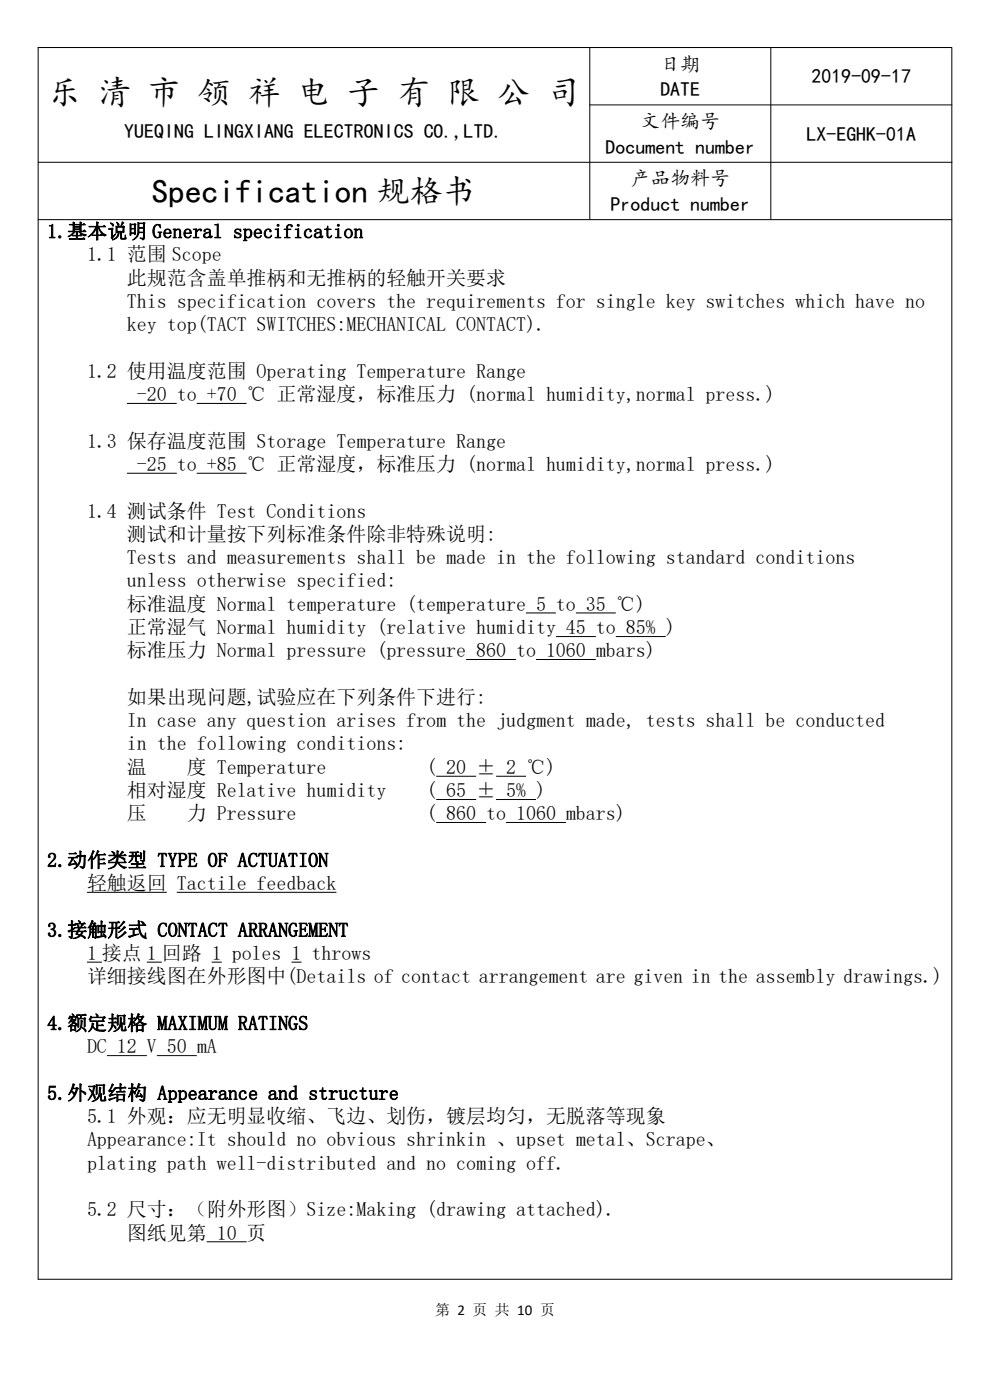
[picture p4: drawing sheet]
<svg xmlns="http://www.w3.org/2000/svg" width="210mm" height="297mm" viewBox="0 0 210 297" stroke-linecap="round" stroke-linejoin="round" font-family="sans-serif">
<defs><g id="words">
<g font-size="7.1">
<text x="10.2" y="22">乐 清 市 领 祥 电 子 有 限 公 司</text>
<text x="32.2" y="43">Specification 规格书</text>
</g>
<g font-size="4.2">
<text x="140.1" y="15">日期</text>
<text x="172.1" y="17.7">2019-09-17</text>
<text x="140.1" y="20.5">DATE</text>
<text x="26.4" y="29.3">YUEQING LINGXIANG ELECTRONICS CO.,LTD.</text>
<text x="135.8" y="27.1">文件编号</text>
<text x="171.1" y="29.9">LX-EGHK-01A</text>
<text x="128.4" y="32.6">Document number</text>
<text x="133.7" y="39.3">产品物料号</text>
<text x="129.5" y="44.8">Product number</text>
<text x="10" y="50.5">1.基本说明 General specification</text>
<text x="18.5" y="55.5">1.1 范围 Scope</text>
<text x="26.9" y="60.4">此规范含盖单推柄和无推柄的轻触开关要求</text>
<text x="26.9" y="65.3">This specification covers the requirements for single key switches which have no</text>
<text x="26.9" y="70.3">key top(TACT SWITCHES:MECHANICAL CONTACT).</text>
<text x="18.5" y="80.2">1.2 使用温度范围 Operating Temperature Range</text>
<text x="29" y="85.1">-20 to +70 ℃ 正常湿度，标准压力 (normal humidity,normal press.)</text>
<text x="18.5" y="95">1.3 保存温度范围 Storage Temperature Range</text>
<text x="29" y="99.9">-25 to +85 ℃ 正常湿度，标准压力 (normal humidity,normal press.)</text>
<text x="18.5" y="109.8">1.4 测试条件 Test Conditions</text>
<text x="26.9" y="114.7">测试和计量按下列标准条件除非特殊说明:</text>
<text x="26.9" y="119.7">Tests and measurements shall be made in the following standard conditions</text>
<text x="26.9" y="124.6">unless otherwise specified:</text>
<text x="26.9" y="129.6">标准温度 Normal temperature (temperature 5 to 35 ℃)</text>
<text x="26.9" y="134.5">正常湿气 Normal humidity (relative humidity 45 to 85% )</text>
<text x="26.9" y="139.5">标准压力 Normal pressure (pressure 860 to 1060 mbars)</text>
<text x="26.9" y="149.3">如果出现问题,试验应在下列条件下进行:</text>
<text x="26.9" y="154.3">In case any question arises from the judgment made, tests shall be conducted</text>
<text x="26.9" y="159.2">in the following conditions:</text>
<text x="26.9" y="164.1">温</text>
<text x="39.6" y="164.1">度 Temperature</text>
<text x="90.4" y="164.1">( 20 ± 2 ℃)</text>
<text x="26.9" y="169.1">相对湿度 Relative humidity</text>
<text x="90.4" y="169.1">( 65 ± 5% )</text>
<text x="26.9" y="174">压</text>
<text x="39.6" y="174">力 Pressure</text>
<text x="90.4" y="174">( 860 to 1060 mbars)</text>
<text x="10" y="183.9">2.动作类型 TYPE OF ACTUATION</text>
<text x="18.5" y="188.9">轻触返回 Tactile feedback</text>
<text x="10" y="198.7">3.接触形式 CONTACT ARRANGEMENT</text>
<text x="18.5" y="203.7">1 接点 1 回路 1 poles 1 throws</text>
<text x="18.5" y="208.6">详细接线图在外形图中(Details of contact arrangement are given in the assembly drawings.)</text>
<text x="10" y="218.5">4.额定规格 MAXIMUM RATINGS</text>
<text x="18.5" y="223.5">DC 12 V 50 mA</text>
<text x="10" y="233.3">5.外观结构 Appearance and structure</text>
<text x="18.5" y="238.3">5.1 外观：应无明显收缩、飞边、划伤，镀层均匀，无脱落等现象</text>
<text x="18.5" y="243.2">Appearance:It should no obvious shrinkin 、upset metal、Scrape、</text>
<text x="18.5" y="248.2">plating path well-distributed and no coming off.</text>
<text x="18.5" y="258">5.2 尺寸：（附外形图）Size:Making (drawing attached).</text>
<text x="26.9" y="263">图纸见第 10 页</text>
</g>
<text font-size="3.2" x="92.3" y="278.9">第 2 页 共 10 页</text>
</g></defs>
<g fill="none" stroke="#000" stroke-width=".21">
<path d="M8 10.1h194M8.1 10v261.5M125.1 10v36.5M163.5 10v36.5M201.9 10.2v261.3M8 34.4h194M125 22.3h77M8 46.6h194M26.9 85.6h10.6M41.7 85.6h10.6M26.9 100.4h10.6M41.7 100.4h10.6"/>
<path d="M98.9 139.9h10.6M111.6 130h6.3M113.7 139.9h12.7M117.9 135h8.5M122.2 130h8.4M130.6 135h10.6M92.5 164.7h8.5M92.5 169.6h8.5M92.5 174.5h10.6M105.2 164.7h6.4M105.2 169.6h8.5M107.4 174.5h12.7"/>
<path d="M18.5 189.3h16.9M37.5 189.3h33.9M18.5 204.1h3.1M31.2 204.1h3.1M44.9 204.1h2.1M61.8 204.1h2.2M22.7 223.9h8.5M33.3 223.9h8.4M8 271.4h194M43.9 263.4h8.4"/>
</g>
<use href="#words"/>
</svg>
